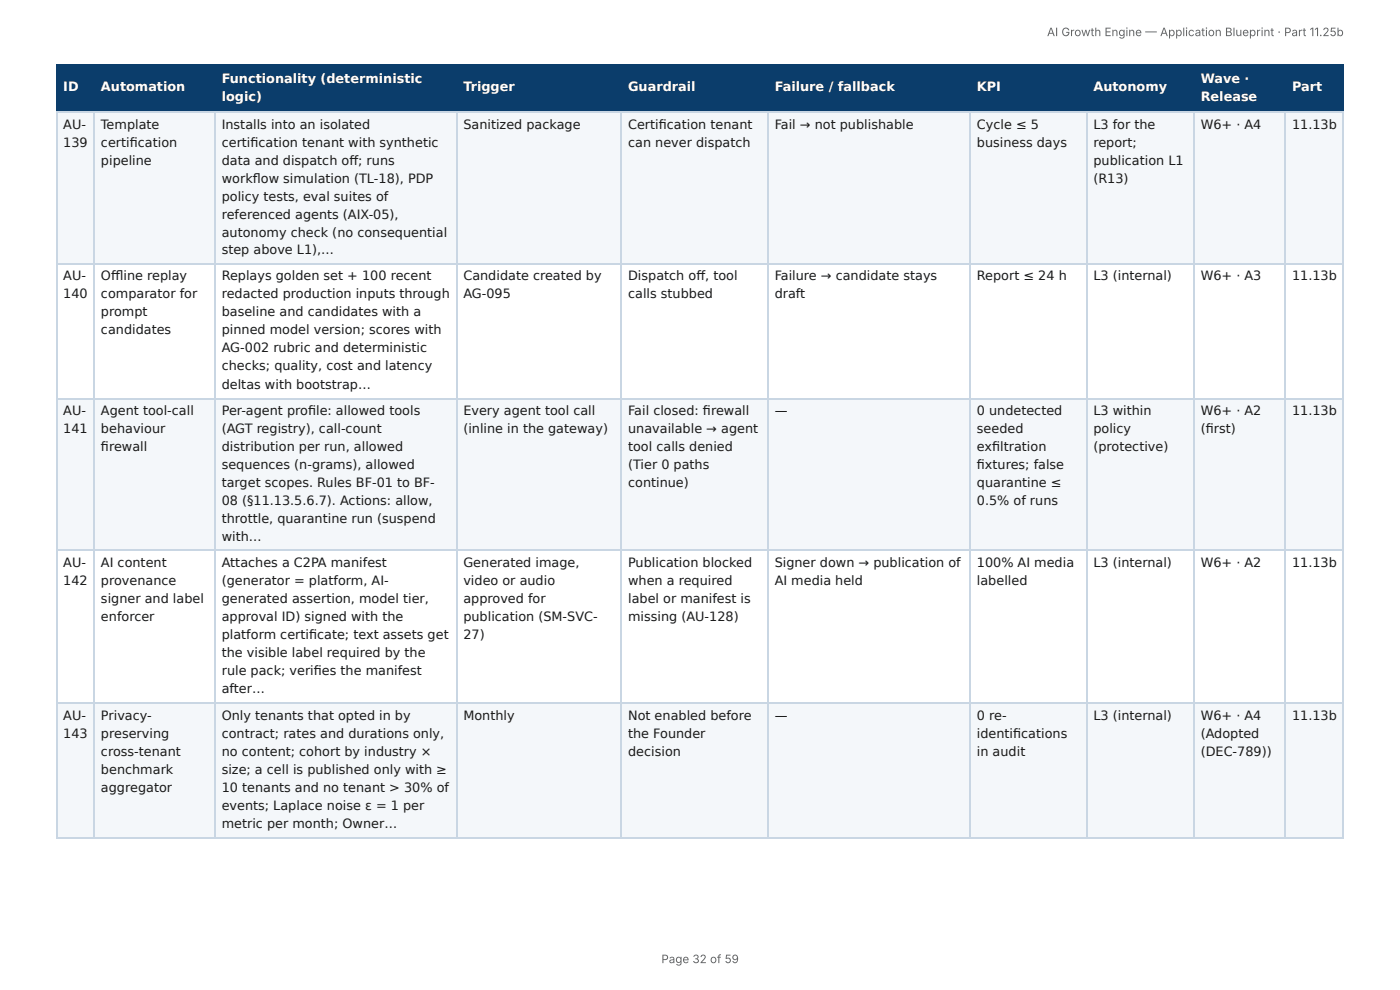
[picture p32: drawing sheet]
<svg xmlns="http://www.w3.org/2000/svg" width="297mm" height="210mm" viewBox="0 0 297 210" stroke-linecap="round" stroke-linejoin="round" font-family="sans-serif">
<defs><g id="words">
<g font-size="2.7" fill="#fff">
<text x="47.1" y="17.6">Functionality (deterministic</text>
<text x="255" y="17.6">Wave ·</text>
<text x="13.4" y="19.4">ID</text>
<text x="21.5" y="19.4">Automation</text>
<text x="47.1" y="21.4">logic)</text>
<text x="98.4" y="19.4">Trigger</text>
<text x="133.4" y="19.4">Guardrail</text>
<text x="164.5" y="19.4">Failure / fallback</text>
<text x="207.5" y="19.4">KPI</text>
<text x="232.2" y="19.4">Autonomy</text>
<text x="255" y="21.4">Release</text>
<text x="274.4" y="19.4">Part</text>
</g>
<g font-size="2.7" fill="#1a1a1a">
<text x="13.4" y="27.3">AU-</text>
<text x="21.5" y="27.3">Template</text>
<text x="47.1" y="27.3">Installs into an isolated</text>
<text x="98.4" y="27.3">Sanitized package</text>
<text x="133.4" y="27.3">Certifi cation tenant</text>
<text x="164.5" y="27.3">Fail → not publishable</text>
<text x="207.5" y="27.3">Cycle ≤ 5</text>
<text x="232.2" y="27.3">L3 for the</text>
<text x="255" y="27.3">W6+ · A4</text>
<text x="274.4" y="27.3">11.13b</text>
<text x="13.4" y="31.1">139</text>
<text x="21.5" y="31.1">certifi cation</text>
<text x="21.5" y="35">pipeline</text>
<text x="47.1" y="31.1">certifi cation tenant with synthetic</text>
<text x="47.1" y="35">data and dispatch off ; runs</text>
<text x="133.4" y="31.1">can never dispatch</text>
<text x="207.5" y="31.1">business days</text>
<text x="232.2" y="31.1">report;</text>
<text x="232.2" y="35">publication L1</text>
<text x="47.1" y="38.8">workfl ow simulation (TL-18), PDP</text>
<text x="232.2" y="38.8">(R13)</text>
<text x="47.1" y="42.6">policy tests, eval suites of</text>
<text x="47.1" y="46.5">referenced agents (AIX-05),</text>
<text x="47.1" y="50.3">autonomy check (no consequential</text>
<text x="47.1" y="53.9">step above L1),…</text>
<text x="13.4" y="59.5">AU-</text>
<text x="21.5" y="59.5">Offl ine replay</text>
<text x="47.1" y="59.5">Replays golden set + 100 recent</text>
<text x="98.4" y="59.5">Candidate created by</text>
<text x="133.4" y="59.5">Dispatch off , tool</text>
<text x="164.5" y="59.5">Failure → candidate stays</text>
<text x="207.5" y="59.5">Report ≤ 24 h</text>
<text x="232.2" y="59.5">L3 (internal)</text>
<text x="255" y="59.5">W6+ · A3</text>
<text x="274.4" y="59.5">11.13b</text>
<text x="13.4" y="63.3">140</text>
<text x="21.5" y="63.3">comparator for</text>
<text x="47.1" y="63.3">redacted production inputs through</text>
<text x="98.4" y="63.3">AG-095</text>
<text x="133.4" y="63.3">calls stubbed</text>
<text x="164.5" y="63.3">draft</text>
<text x="21.5" y="67.2">prompt</text>
<text x="21.5" y="71">candidates</text>
<text x="47.1" y="67.2">baseline and candidates with a</text>
<text x="47.1" y="71">pinned model version; scores with</text>
<text x="47.1" y="74.8">AG-002 rubric and deterministic</text>
<text x="47.1" y="78.7">checks; quality, cost and latency</text>
<text x="47.1" y="82.5">deltas with bootstrap…</text>
<text x="13.4" y="88.1">AU-</text>
<text x="21.5" y="88.1">Agent tool-call</text>
<text x="47.1" y="88.1">Per-agent profi le: allowed tools</text>
<text x="98.4" y="88.1">Every agent tool call</text>
<text x="133.4" y="88.1">Fail closed: fi rewall</text>
<text x="164.5" y="88.1">—</text>
<text x="207.5" y="88.1">0 undetected</text>
<text x="232.2" y="88.1">L3 within</text>
<text x="255" y="88.1">W6+ · A2</text>
<text x="274.4" y="88.1">11.13b</text>
<text x="13.4" y="92">141</text>
<text x="21.5" y="92">behaviour</text>
<text x="21.5" y="95.8">fi rewall</text>
<text x="47.1" y="92">(AGT registry), call-count</text>
<text x="47.1" y="95.8">distribution per run, allowed</text>
<text x="98.4" y="92">(inline in the gateway)</text>
<text x="133.4" y="92">unavailable → agent</text>
<text x="133.4" y="95.8">tool calls denied</text>
<text x="207.5" y="92">seeded</text>
<text x="207.5" y="95.8">exfi ltration</text>
<text x="232.2" y="92">policy</text>
<text x="232.2" y="95.8">(protective)</text>
<text x="255" y="92">(fi rst)</text>
<text x="47.1" y="99.6">sequences (n-grams), allowed</text>
<text x="133.4" y="99.6">(Tier 0 paths</text>
<text x="207.5" y="99.6">fi xtures; false</text>
<text x="47.1" y="103.5">target scopes. Rules BF-01 to BF-</text>
<text x="47.1" y="107.3">08 (§11.13.5.6.7). Actions: allow,</text>
<text x="133.4" y="103.5">continue)</text>
<text x="207.5" y="103.5">quarantine ≤</text>
<text x="207.5" y="107.3">0.5% of runs</text>
<text x="47.1" y="111.1">throttle, quarantine run (suspend</text>
<text x="47.1" y="115">with…</text>
<text x="13.4" y="120.3">AU-</text>
<text x="13.4" y="124.2">142</text>
<text x="21.5" y="120.3">AI content</text>
<text x="21.5" y="124.2">provenance</text>
<text x="47.1" y="120.3">Attaches a C2PA manifest</text>
<text x="47.1" y="124.2">(generator = platform, AI-</text>
<text x="98.4" y="120.3">Generated image,</text>
<text x="98.4" y="124.2">video or audio</text>
<text x="133.4" y="120.3">Publication blocked</text>
<text x="133.4" y="124.2">when a required</text>
<text x="164.5" y="120.3">Signer down → publication of</text>
<text x="164.5" y="124.2">AI media held</text>
<text x="207.5" y="120.3">100% AI media</text>
<text x="207.5" y="124.2">labelled</text>
<text x="232.2" y="120.3">L3 (internal)</text>
<text x="255" y="120.3">W6+ · A2</text>
<text x="274.4" y="120.3">11.13b</text>
<text x="21.5" y="128">signer and label</text>
<text x="21.5" y="131.8">enforcer</text>
<text x="47.1" y="128">generated assertion, model tier,</text>
<text x="47.1" y="131.8">approval ID) signed with the</text>
<text x="98.4" y="128">approved for</text>
<text x="98.4" y="131.8">publication (SM-SVC-</text>
<text x="133.4" y="128">label or manifest is</text>
<text x="133.4" y="131.8">missing (AU-128)</text>
<text x="47.1" y="135.7">platform certifi cate; text assets get</text>
<text x="98.4" y="135.7">27)</text>
<text x="47.1" y="139.5">the visible label required by the</text>
<text x="47.1" y="143.3">rule pack; verifi es the manifest</text>
<text x="47.1" y="147.2">after…</text>
<text x="13.4" y="152.8">AU-</text>
<text x="21.5" y="152.8">Privacy-</text>
<text x="47.1" y="152.8">Only tenants that opted in by</text>
<text x="98.4" y="152.8">Monthly</text>
<text x="133.4" y="152.8">Not enabled before</text>
<text x="164.5" y="152.8">—</text>
<text x="207.5" y="152.8">0 re-</text>
<text x="232.2" y="152.8">L3 (internal)</text>
<text x="255" y="152.8">W6+ · A4</text>
<text x="274.4" y="152.8">11.13b</text>
<text x="13.4" y="156.6">143</text>
<text x="21.5" y="156.6">preserving</text>
<text x="21.5" y="160.5">cross-tenant</text>
<text x="47.1" y="156.6">contract; rates and durations only,</text>
<text x="47.1" y="160.5">no content; cohort by industry ×</text>
<text x="133.4" y="156.6">the Founder</text>
<text x="133.4" y="160.5">decision</text>
<text x="207.5" y="156.6">identifi cations</text>
<text x="207.5" y="160.5">in audit</text>
<text x="255" y="156.6">(Adopted</text>
<text x="255" y="160.5">(DEC-789))</text>
<text x="21.5" y="164.3">benchmark</text>
<text x="47.1" y="164.3">size; a cell is published only with ≥</text>
<text x="21.5" y="168.1">aggregator</text>
<text x="47.1" y="168.1">10 tenants and no tenant &gt; 30% of</text>
<text x="47.1" y="172">events; Laplace noise ε = 1 per</text>
<text x="47.1" y="175.8">metric per month; Owner…</text>
</g>
<g font-size="2.5" fill="#666">
<text x="222.4" y="7.7">AI Growth Engine — Application Blueprint · Part 11.25b</text>
<text x="140.5" y="204.5">Page 32 of 59</text>
</g>
</g></defs>
<g fill="#0b3d6b">
<path d="M12.2 14h7.9v9.7h-7.9z"/>
<path d="M20.1 14h25.5v9.7h-25.5z"/>
<path d="M45.6 14h51.4v9.7h-51.4z"/>
<path d="M97 14h35v9.7h-35z"/>
<path d="M132 14h31.2v9.7h-31.2z"/>
<path d="M163.2 14h42.9v9.7h-42.9z"/>
<path d="M206.1 14h24.8v9.7h-24.8z"/>
<path d="M230.9 14h22.8v9.7h-22.8z"/>
<path d="M253.7 14h19.4v9.7h-19.4z"/>
<path d="M273.1 14h12.3v9.7h-12.3z"/>
</g>
<g fill="#f4f7fa">
<path d="M12.2 23.7h7.9v32.5h-7.9z"/>
<path d="M20.1 23.7h25.5v32.5h-25.5z"/>
<path d="M45.6 23.7h51.4v32.5h-51.4z"/>
<path d="M97 23.7h35v32.5h-35z"/>
<path d="M132 23.7h31.2v32.5h-31.2z"/>
<path d="M163.2 23.7h42.9v32.5h-42.9z"/>
<path d="M206.1 23.7h24.8v32.5h-24.8z"/>
<path d="M230.9 23.7h22.8v32.5h-22.8z"/>
<path d="M253.7 23.7h19.4v32.5h-19.4z"/>
<path d="M273.1 23.7h12.3v32.5h-12.3z"/>
<path d="M12.2 84.6h7.9v32.4h-7.9z"/>
<path d="M20.1 84.6h25.5v32.4h-25.5z"/>
<path d="M45.6 84.6h51.4v32.4h-51.4z"/>
<path d="M97 84.6h35v32.4h-35z"/>
<path d="M132 84.6h31.2v32.4h-31.2z"/>
<path d="M163.2 84.6h42.9v32.4h-42.9z"/>
<path d="M206.1 84.6h24.8v32.4h-24.8z"/>
<path d="M230.9 84.6h22.8v32.4h-22.8z"/>
<path d="M253.7 84.6h19.4v32.4h-19.4z"/>
<path d="M273.1 84.6h12.3v32.4h-12.3z"/>
<path d="M12.2 149.2h7.9v28.6h-7.9z"/>
<path d="M20.1 149.2h25.5v28.6h-25.5z"/>
<path d="M45.6 149.2h51.4v28.6h-51.4z"/>
<path d="M97 149.2h35v28.6h-35z"/>
<path d="M132 149.2h31.2v28.6h-31.2z"/>
<path d="M163.2 149.2h42.9v28.6h-42.9z"/>
<path d="M206.1 149.2h24.8v28.6h-24.8z"/>
<path d="M230.9 149.2h22.8v28.6h-22.8z"/>
<path d="M253.7 149.2h19.4v28.6h-19.4z"/>
<path d="M273.1 149.2h12.3v28.6h-12.3z"/>
</g>
<g fill="none" stroke="#0b3d6b" stroke-width=".26">
<path d="M11.9 13.9h273.5M12 13.8v10.2M20 13.8v10.2M45.8 13.8v10.2M97.1 13.8v10.2M131.9 13.8v10.2M163.1 13.8v10.2M206 13.8v10.2M230.8 13.8v10.2M253.5 13.8v10.2M273 13.8v10.2M285.2 13.8v10.2"/>
<path d="M11.9 23.9h273.5"/>
</g>
<g fill="none" stroke="#c9d6e3" stroke-width=".26">
<path d="M11.9 23.9h273.5M12 24v153.8M20 24v153.8M45.8 24v153.8M97.1 24v153.8M131.9 24v153.8M163.1 24v153.8M206 24v153.8M230.8 24v153.8M253.5 24v153.8M273 24v153.8M285.2 24v153.8"/>
<path d="M11.9 56.1h273.5M11.9 84.7h273.5M11.9 116.9h273.5M11.9 149.3h273.5M11.9 178h273.5"/>
</g>
<use href="#words"/>
</svg>
